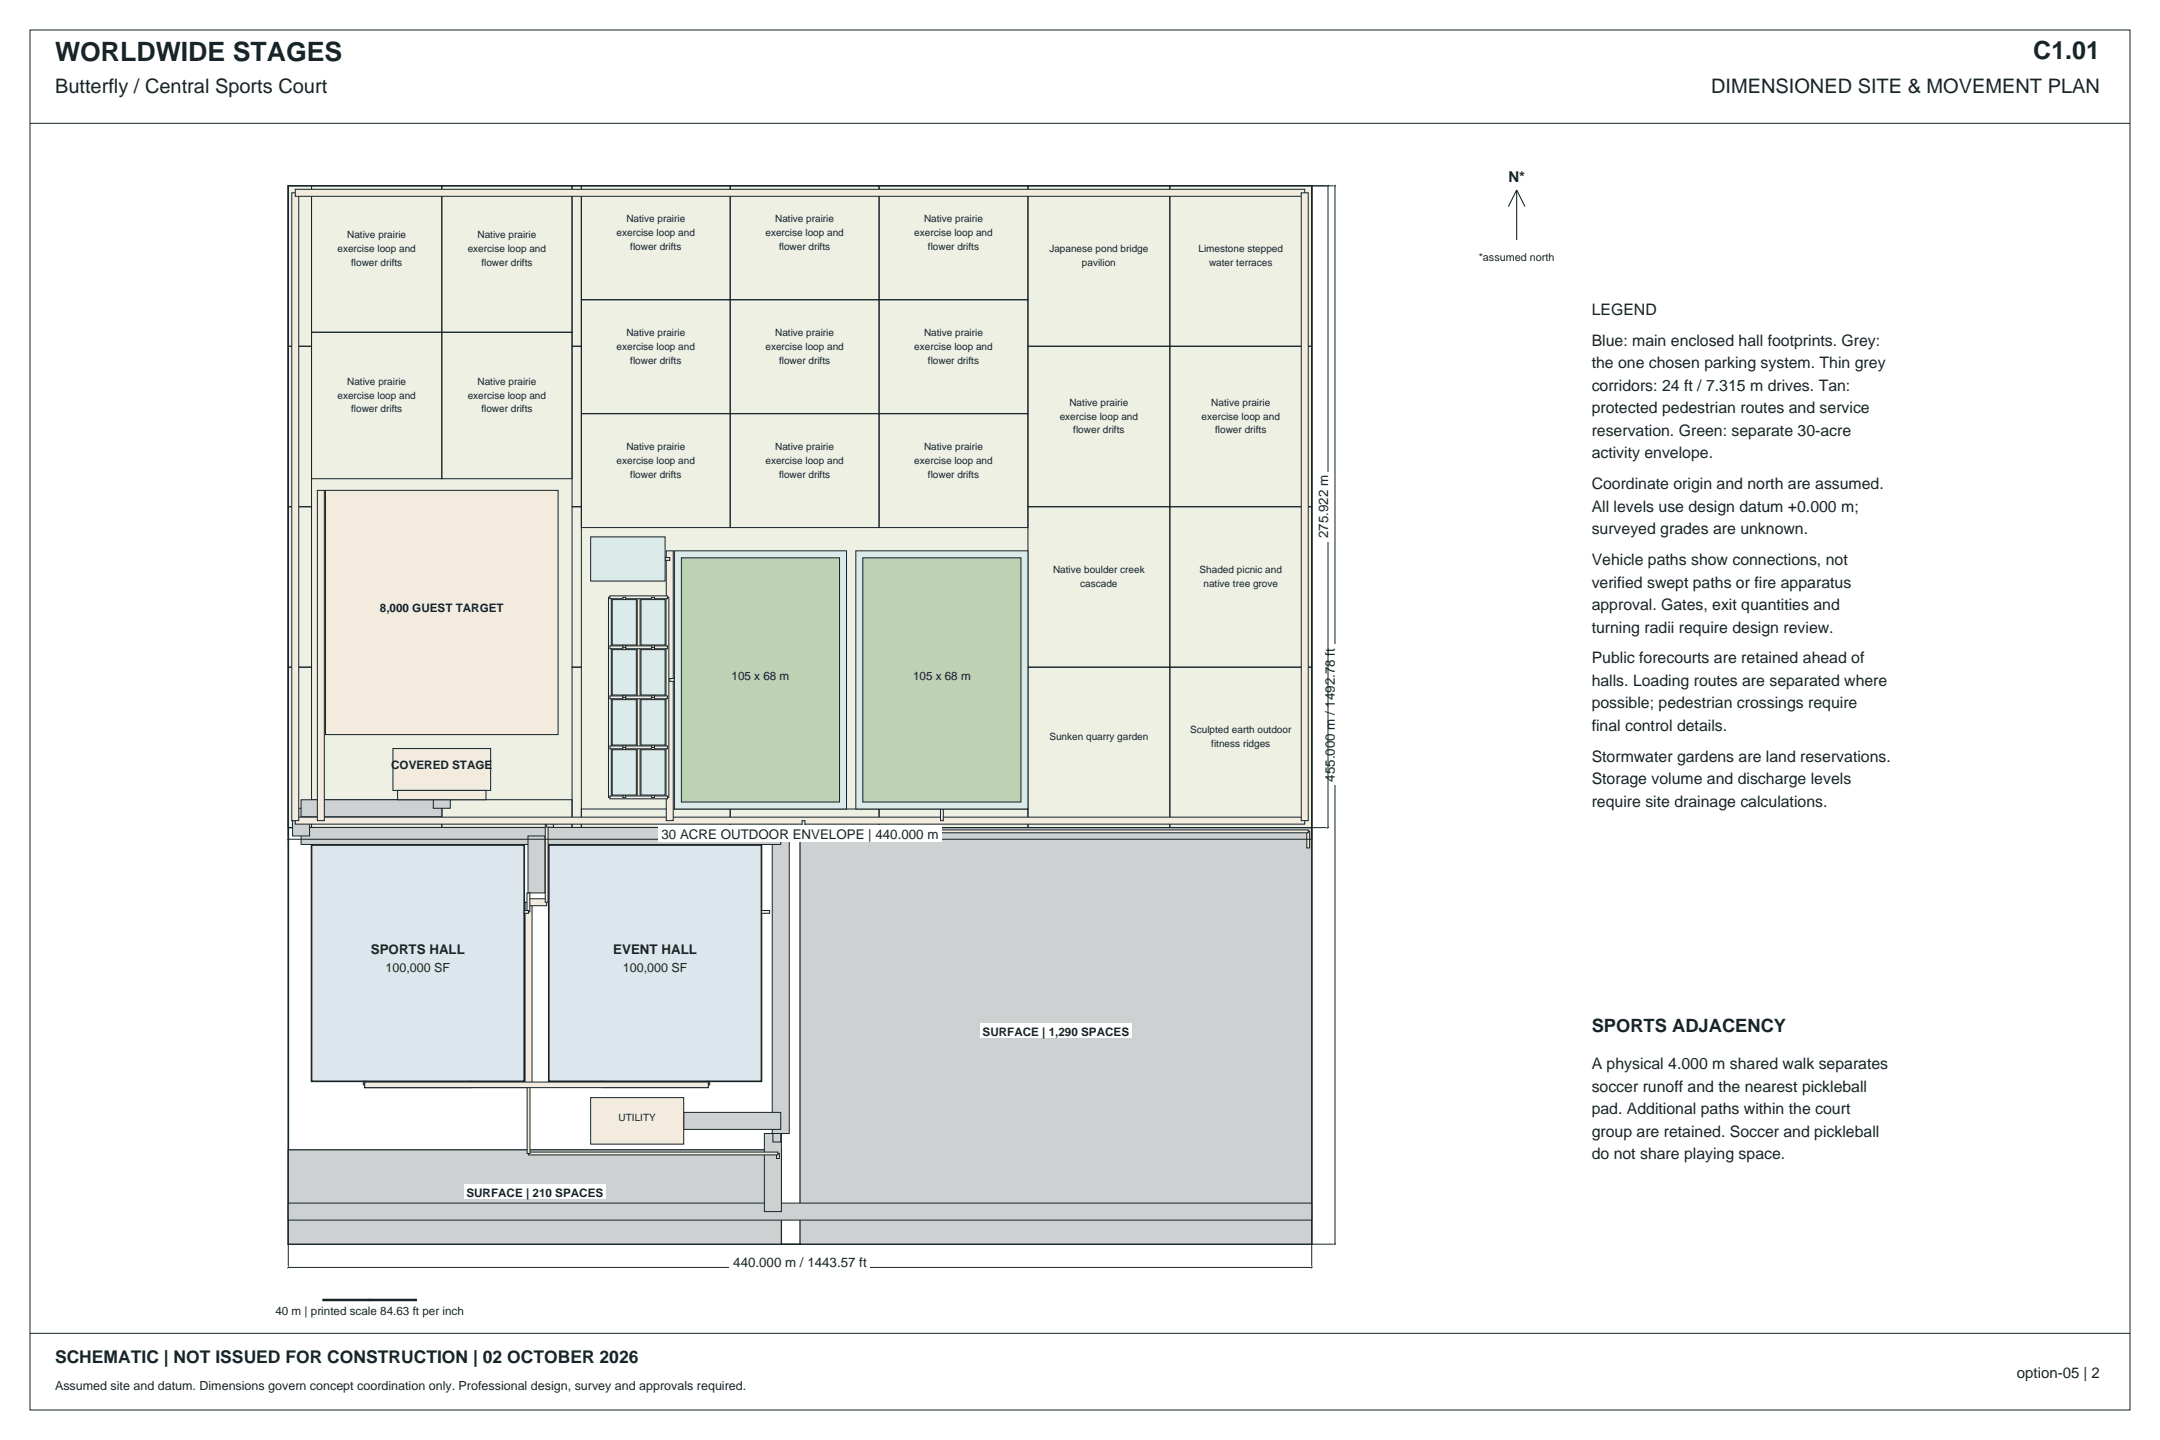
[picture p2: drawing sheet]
<svg xmlns="http://www.w3.org/2000/svg" width="914mm" height="610mm" viewBox="0 0 914 610" stroke-linecap="round" stroke-linejoin="round" font-family="sans-serif">
<defs><g id="words">
<text font-size="11.3" fill="#17242a" x="23.3" y="25.8">WORLDWIDE STAGES</text>
<text font-size="10.6" fill="#17242a" x="860.8" y="25">C1.01</text>
<g font-size="8.5" fill="#17242a">
<text x="23.3" y="39.2">Butterfly / Central Sports Court</text>
<text x="724.3" y="39.2">DIMENSIONED SITE &amp; MOVEMENT PLAN</text>
</g>
<text font-size="7.8" fill="#17242a" x="673.8" y="436.7">SPORTS ADJACENCY</text>
<text font-size="7.4" fill="#17242a" x="23.3" y="577.1">SCHEMATIC | NOT ISSUED FOR CONSTRUCTION | 02 OCTOBER 2026</text>
<g font-size="6.7" fill="#17242a">
<text x="673.8" y="133.3">LEGEND</text>
<text x="673.8" y="146.4">Blue: main enclosed hall footprints. Grey:</text>
<text x="673.8" y="155.9">the one chosen parking system. Thin grey</text>
<text x="673.8" y="165.5">corridors: 24 ft / 7.315 m drives. Tan:</text>
<text x="673.8" y="175">protected pedestrian routes and service</text>
<text x="673.8" y="184.5">reservation. Green: separate 30-acre</text>
<text x="673.8" y="194">activity envelope.</text>
<text x="673.8" y="207.1">Coordinate origin and north are assumed.</text>
<text x="673.8" y="216.6">All levels use design datum +0.000 m;</text>
<text x="673.8" y="226.1">surveyed grades are unknown.</text>
<text x="673.8" y="239.2">Vehicle paths show connections, not</text>
<text x="673.8" y="248.7">verified swept paths or fire apparatus</text>
<text x="673.8" y="258.2">approval. Gates, exit quantities and</text>
<text x="673.8" y="267.8">turning radii require design review.</text>
<text x="673.8" y="280.8">Public forecourts are retained ahead of</text>
<text x="673.8" y="290.3">halls. Loading routes are separated where</text>
<text x="673.8" y="299.9">possible; pedestrian crossings require</text>
<text x="673.8" y="309.4">final control details.</text>
<text x="673.8" y="322.4">Stormwater gardens are land reservations.</text>
<text x="673.8" y="332">Storage volume and discharge levels</text>
<text x="673.8" y="341.5">require site drainage calculations.</text>
<text x="673.8" y="452.6">A physical 4.000 m shared walk separates</text>
<text x="673.8" y="462.1">soccer runoff and the nearest pickleball</text>
<text x="673.8" y="471.7">pad. Additional paths within the court</text>
<text x="673.8" y="481.2">group are retained. Soccer and pickleball</text>
<text x="673.8" y="490.7">do not share playing space.</text>
</g>
<g font-size="6.3" fill="#17242a">
<text x="638.5" y="76.9">N*</text>
<text x="853.8" y="583.5">option-05 | 2</text>
</g>
<g font-size="5.6" fill="#17242a">
<text x="562.2" y="227.9" transform="rotate(-90 562.2 227.9)">275.922 m</text>
<text x="565.1" y="330.9" transform="rotate(-90 565.1 330.9)">455.000 m / 1492.78 ft</text>
<text x="280.1" y="355.3">30 ACRE OUTDOOR ENVELOPE | 440.000 m</text>
<text x="157" y="403.8">SPORTS HALL</text>
<text x="259.6" y="403.8">EVENT HALL</text>
<text x="310.4" y="536.5">440.000 m / 1443.57 ft</text>
</g>
<g font-size="5.3" fill="#17242a">
<text x="163.2" y="411.7">100,000 SF</text>
<text x="263.7" y="411.7">100,000 SF</text>
<text x="23.3" y="588.4">Assumed site and datum. Dimensions govern concept coordination only. Professional design, survey and approvals required.</text>
</g>
<g font-size="4.9" fill="#17242a">
<text x="160.8" y="259.3">8,000 GUEST TARGET</text>
<text x="309.7" y="287.8">105 x 68 m</text>
<text x="386.5" y="287.8">105 x 68 m</text>
<text x="165.6" y="325.7">COVERED STAGE</text>
<text x="416" y="438.5">SURFACE | 1,290 SPACES</text>
<text x="197.5" y="506.7">SURFACE | 210 SPACES</text>
<text x="116.6" y="556.7">40 m | printed scale 84.63 ft per inch</text>
</g>
<text font-size="4.6" fill="#17242a" x="626" y="110.4">*assumed north</text>
<g font-size="4.2" fill="#17242a">
<text x="265.1" y="93.9">Native prairie</text>
<text x="328.2" y="93.9">Native prairie</text>
<text x="391.2" y="93.9">Native prairie</text>
<text x="147" y="100.8">Native prairie</text>
<text x="202.1" y="100.8">Native prairie</text>
<text x="261" y="99.8">exercise loop and</text>
<text x="324" y="99.8">exercise loop and</text>
<text x="387.1" y="99.8">exercise loop and</text>
<text x="142.9" y="106.7">exercise loop and</text>
<text x="198" y="106.7">exercise loop and</text>
<text x="266.8" y="105.7">flower drifts</text>
<text x="329.8" y="105.7">flower drifts</text>
<text x="392.8" y="105.7">flower drifts</text>
<text x="444.3" y="106.7">Japanese pond bridge</text>
<text x="507.4" y="106.7">Limestone stepped</text>
<text x="148.6" y="112.6">flower drifts</text>
<text x="203.8" y="112.6">flower drifts</text>
<text x="458" y="112.6">pavilion</text>
<text x="511.9" y="112.6">water terraces</text>
<text x="265.1" y="142.1">Native prairie</text>
<text x="328.2" y="142.1">Native prairie</text>
<text x="391.2" y="142.1">Native prairie</text>
<text x="261" y="148.1">exercise loop and</text>
<text x="324" y="148.1">exercise loop and</text>
<text x="387.1" y="148.1">exercise loop and</text>
<text x="266.8" y="154">flower drifts</text>
<text x="329.8" y="154">flower drifts</text>
<text x="392.8" y="154">flower drifts</text>
<text x="147" y="162.8">Native prairie</text>
<text x="202.1" y="162.8">Native prairie</text>
<text x="142.9" y="168.7">exercise loop and</text>
<text x="198" y="168.7">exercise loop and</text>
<text x="452.7" y="171.7">Native prairie</text>
<text x="512.8" y="171.7">Native prairie</text>
<text x="148.6" y="174.6">flower drifts</text>
<text x="203.8" y="174.6">flower drifts</text>
<text x="448.6" y="177.6">exercise loop and</text>
<text x="508.7" y="177.6">exercise loop and</text>
<text x="454.4" y="183.5">flower drifts</text>
<text x="514.4" y="183.5">flower drifts</text>
<text x="265.1" y="190.4">Native prairie</text>
<text x="328.2" y="190.4">Native prairie</text>
<text x="391.2" y="190.4">Native prairie</text>
<text x="261" y="196.3">exercise loop and</text>
<text x="324" y="196.3">exercise loop and</text>
<text x="387.1" y="196.3">exercise loop and</text>
<text x="266.8" y="202.2">flower drifts</text>
<text x="329.8" y="202.2">flower drifts</text>
<text x="392.8" y="202.2">flower drifts</text>
<text x="445.8" y="242.6">Native boulder creek</text>
<text x="507.8" y="242.6">Shaded picnic and</text>
<text x="457.3" y="248.5">cascade</text>
<text x="509.5" y="248.5">native tree grove</text>
<text x="503.8" y="310.5">Sculpted earth outdoor</text>
<text x="444.3" y="313.4">Sunken quarry garden</text>
<text x="512.8" y="316.4">fitness ridges</text>
<text x="261.9" y="474.5">UTILITY</text>
</g>
</g></defs>
<path d="M12.7 12.7h889v584.2h-889zM12.7 52.2h889M12.7 564.4h889" fill="none" stroke="#17242a" stroke-width=".42"/>
<path d="M122 78.7h433.3v448h-433.3z" fill="none" stroke="#17242a" stroke-width=".71" stroke-linecap="butt"/>
<path d="M122 78.7h433.3v271.7h-433.3z" fill-rule="evenodd" fill="#edf0e3" stroke="#17242a" stroke-width=".53"/>
<g fill="none" stroke="#17242a" stroke-width=".42">
<path d="M122 78.7h9.9v67.9h-9.9zM131.9 78.7h55.1v62h-55.1zM187 78.7h55.2v62h-55.2zM242.2 78.7h3.9v67.9h-3.9zM246.1 78.7h63v48.2h-63zM309.1 78.7h63v48.2h-63zM372.1 78.7h63.1v48.2h-63.1zM435.2 78.7h60v67.9h-60zM495.2 78.7h60.1v67.9h-60.1zM246.1 126.9h63v48.2h-63zM309.1 126.9h63v48.2h-63zM372.1 126.9h63.1v48.2h-63.1z"/>
<path d="M122 146.6h9.9v67.9h-9.9zM131.9 140.7h55.1v62h-55.1zM187 140.7h55.2v62h-55.2zM242.2 146.6h3.9v67.9h-3.9zM435.2 146.6h60v67.9h-60zM495.2 146.6h60.1v67.9h-60.1zM246.1 175.1h63v48.2h-63zM309.1 175.1h63v48.2h-63zM372.1 175.1h63.1v48.2h-63.1zM122 214.5h9.9v67.9h-9.9zM242.2 214.5h3.9v67.9h-3.9zM435.2 214.5h60v67.9h-60z"/>
<path d="M495.2 214.5h60.1v67.9h-60.1zM122 282.4h9.9v68h-9.9zM242.2 282.4h3.9v68h-3.9zM435.2 282.4h60v68h-60zM495.2 282.4h60.1v68h-60.1zM131.9 338.5h55.1v11.9h-55.1zM187 338.5h55.2v11.9h-55.2zM246.1 342.5h63v7.9h-63zM309.1 342.5h63v7.9h-63zM372.1 342.5h63.1v7.9h-63.1z"/>
</g>
<g fill="#dde6ec" stroke="#17242a" stroke-width=".71" stroke-linecap="butt">
<path d="M131.9 357.7h90v100.1h-90z" fill-rule="evenodd"/>
<path d="M232.3 357.7h90.1v100.1h-90.1z" fill-rule="evenodd"/>
</g>
<g fill="#ced1d1" stroke="#17242a" stroke-width=".53">
<path d="M338.7 350.4h216.6v176.3h-216.6z" fill-rule="evenodd"/>
<path d="M122 486.7h208.8v40h-208.8z" fill-rule="evenodd"/>
</g>
<g fill="#ced1d1" stroke="#17242a" stroke-width=".42">
<path d="M122 509.3h433.3v7.2h-433.3z" fill-rule="evenodd"/>
<path d="M323.6 479.8h7.2v33.1h-7.2z" fill-rule="evenodd"/>
<path d="M327.2 476.2h3.3v7.2h-3.3z" fill-rule="evenodd"/>
<path d="M326.9 353.9h7.2v125.9h-7.2z" fill-rule="evenodd"/>
<path d="M127.5 350.3h203v7.2h-203z" fill-rule="evenodd"/>
<path d="M223.5 353.9h7.2v24.1h-7.2z" fill-rule="evenodd"/>
<path d="M123.9 342.2h7.2v11.7h-7.2z" fill-rule="evenodd"/>
<path d="M127.5 338.6h59.5v7.2h-59.5z" fill-rule="evenodd"/>
<path d="M183.4 338.5h7.2v3.7h-7.2z" fill-rule="evenodd"/>
<path d="M289.4 470.9h41.1v7.2h-41.1z" fill-rule="evenodd"/>
</g>
<g fill="#f3ebdd" stroke="#17242a" stroke-width=".42">
<path d="M154.4 458.1h69.4v2.3h-69.4z" fill-rule="evenodd"/>
<path d="M222.3 381.9h2.9v77.3h-2.9z" fill-rule="evenodd"/>
<path d="M223.8 380.5h7.6v2.9h-7.6z" fill-rule="evenodd"/>
<path d="M230.8 348.7h1.2v33.2h-1.2z" fill-rule="evenodd"/>
<path d="M231.4 347.2h2.9v3h-2.9z" fill-rule="evenodd"/>
<path d="M232.8 347.4h3v1.3h-3z" fill-rule="evenodd"/>
<path d="M153.8 457.8h1.2v1.4h-1.2z" fill-rule="evenodd"/>
<path d="M198.8 457.8h1.2v1.4h-1.2z" fill-rule="evenodd"/>
<path d="M154.4 458.1h45v2.3h-45z" fill-rule="evenodd"/>
<path d="M223.1 378h1.2v8h-1.2z" fill-rule="evenodd"/>
<path d="M221.9 385.4h1.8v1.2h-1.8z" fill-rule="evenodd"/>
<path d="M254.2 457.8h1.2v1.4h-1.2z" fill-rule="evenodd"/>
<path d="M299.3 457.8h1.2v1.4h-1.2z" fill-rule="evenodd"/>
<path d="M254.8 458.1h45.1v2.3h-45.1z" fill-rule="evenodd"/>
<path d="M322.4 385.4h3.4v1.2h-3.4z" fill-rule="evenodd"/>
<path d="M125 345.9h427.3v3h-427.3z" fill-rule="evenodd"/>
<path d="M123.5 81.6h3v265.8h-3z" fill-rule="evenodd"/>
<path d="M125 80.1h427.3v3h-427.3z" fill-rule="evenodd"/>
<path d="M550.9 81.6h2.9v265.8h-2.9z" fill-rule="evenodd"/>
<path d="M282 233.2h3v114.2h-3z" fill-rule="evenodd"/>
<path d="M257.6 252.9h1.2v84.7h-1.2z" fill-rule="evenodd"/>
<path d="M269.8 252.9h1.2v84.7h-1.2z" fill-rule="evenodd"/>
<path d="M281.9 252.9h1.2v84.7h-1.2z" fill-rule="evenodd"/>
<path d="M258.2 337h24.3v1.2h-24.3z" fill-rule="evenodd"/>
<path d="M258.2 315.8h24.3v1.2h-24.3z" fill-rule="evenodd"/>
<path d="M258.2 294.6h24.3v1.2h-24.3z" fill-rule="evenodd"/>
<path d="M258.2 273.4h24.3v1.2h-24.3z" fill-rule="evenodd"/>
<path d="M258.2 252.3h24.3v1.2h-24.3z" fill-rule="evenodd"/>
<path d="M275.9 336.6h1.2v1h-1.2z" fill-rule="evenodd"/>
<path d="M275.9 316.4h1.2v1h-1.2z" fill-rule="evenodd"/>
<path d="M263.7 336.6h1.2v1h-1.2z" fill-rule="evenodd"/>
<path d="M263.7 316.4h1.2v1h-1.2z" fill-rule="evenodd"/>
<path d="M275.9 315.4h1.2v1h-1.2z" fill-rule="evenodd"/>
<path d="M275.9 295.2h1.2v1h-1.2z" fill-rule="evenodd"/>
<path d="M263.7 315.4h1.2v1h-1.2z" fill-rule="evenodd"/>
<path d="M263.7 295.2h1.2v1h-1.2z" fill-rule="evenodd"/>
<path d="M275.9 294.2h1.2v1h-1.2z" fill-rule="evenodd"/>
<path d="M275.9 274h1.2v1h-1.2z" fill-rule="evenodd"/>
<path d="M263.7 294.2h1.2v1h-1.2z" fill-rule="evenodd"/>
<path d="M263.7 274h1.2v1h-1.2z" fill-rule="evenodd"/>
<path d="M275.9 273h1.2v1h-1.2z" fill-rule="evenodd"/>
<path d="M275.9 252.9h1.2v.9h-1.2z" fill-rule="evenodd"/>
<path d="M263.7 273h1.2v1h-1.2z" fill-rule="evenodd"/>
<path d="M263.7 252.9h1.2v.9h-1.2z" fill-rule="evenodd"/>
<path d="M398.1 342.5h1.2v4.9h-1.2z" fill-rule="evenodd"/>
<path d="M283.5 287.2h2v1.2h-2z" fill-rule="evenodd"/>
<path d="M281.6 236h1.9v1.2h-1.9z" fill-rule="evenodd"/>
<path d="M134.3 207.6h3v139.8h-3z" fill-rule="evenodd"/>
<path d="M553.2 351.9h1.2v7.1h-1.2z" fill-rule="evenodd"/>
<path d="M340.1 351.3h213.7v1.2h-213.7z" fill-rule="evenodd"/>
<path d="M339.5 347.4h1.2v4.5h-1.2z" fill-rule="evenodd"/>
<path d="M328.7 488.3h1.2v2.1h-1.2z" fill-rule="evenodd"/>
<path d="M223.8 487.7h105.5v1.2h-105.5z" fill-rule="evenodd"/>
<path d="M223.2 459.2h1.2v29.1h-1.2z" fill-rule="evenodd"/>
<path d="M154.4 458.1h145.5v2.3h-145.5z" fill-rule="evenodd"/>
</g>
<g fill="#dbebe9" stroke="#17242a" stroke-width=".42">
<path d="M362.3 233.2h72.9v109.3h-72.9z" fill-rule="evenodd"/>
<path d="M285.5 233.2h72.9v109.3h-72.9z" fill-rule="evenodd"/>
<path d="M271.4 317.4h10.2v19.2h-10.2z" fill-rule="evenodd"/>
<path d="M259.2 317.4h10.2v19.2h-10.2z" fill-rule="evenodd"/>
<path d="M271.4 296.2h10.2v19.2h-10.2z" fill-rule="evenodd"/>
<path d="M259.2 296.2h10.2v19.2h-10.2z" fill-rule="evenodd"/>
<path d="M271.4 275h10.2v19.2h-10.2z" fill-rule="evenodd"/>
<path d="M259.2 275h10.2v19.2h-10.2z" fill-rule="evenodd"/>
<path d="M271.4 253.8h10.2v19.2h-10.2z" fill-rule="evenodd"/>
<path d="M259.2 253.8h10.2v19.2h-10.2z" fill-rule="evenodd"/>
<path d="M250 227.3h31.6v18.7h-31.6z" fill-rule="evenodd"/>
</g>
<g fill="#bcd2b2" stroke="#17242a" stroke-width=".42">
<path d="M365.3 236.1h66.9v103.4h-66.9z" fill-rule="evenodd"/>
<path d="M288.4 236.1h67v103.4h-67z" fill-rule="evenodd"/>
</g>
<g fill="#f3ebdd" stroke="#17242a" stroke-width=".42">
<path d="M137.8 207.6h98.5v103.4h-98.5z" fill-rule="evenodd"/>
<path d="M166.3 316.9h41.4v17.7h-41.4z" fill-rule="evenodd"/>
<path d="M168.3 334.6h37.4v3.9h-37.4z" fill-rule="evenodd"/>
<path d="M250 464.7h39.4v19.7h-39.4z" fill-rule="evenodd"/>
</g>
<g fill="#fff">
<path d="M414.9 433.2h64.2v6.4h-64.2z" fill-rule="evenodd"/>
<path d="M196.4 501.4h60v6.4h-60z" fill-rule="evenodd"/>
</g>
<path d="M122 526.7v9.3M122 536.5h433.3M555.3 526.7v9.3" fill="none" stroke="#17242a" stroke-width=".42"/>
<path d="M122.4 536.2l-.7 .7M555.6 536.2l-.6 .7" fill="none" stroke="#17242a" stroke-width=".46"/>
<path d="M309 530.5h59.3v7.1h-59.3z" fill-rule="evenodd" fill="#fff"/>
<path d="M555.3 78.7h9.3M565.1 78.7v448M555.3 526.7h9.3" fill="none" stroke="#17242a" stroke-width=".42"/>
<path d="M565.5 78.3l-.7 .7M565.5 526.4l-.7 .6" fill="none" stroke="#17242a" stroke-width=".46"/>
<path d="M559.1 273h7.1v59.3h-7.1z" fill-rule="evenodd" fill="#fff"/>
<path d="M642.1 80.4v21.2M642.1 80.4l-3.6 7.1M642.1 80.4l3.5 7.1M122.4 354.9l-.7 .7M555.6 354.9l-.6 .7" fill="none" stroke="#17242a" stroke-width=".46"/>
<path d="M122 350.4v4.3M122 355.3h433.3M555.3 350.4v4.3" fill="none" stroke="#17242a" stroke-width=".42"/>
<path d="M278.6 349.3h120.1v7h-120.1z" fill-rule="evenodd" fill="#fff"/>
<path d="M555.3 78.7h6.3M562.2 78.7v271.7M555.3 350.4h6.3" fill="none" stroke="#17242a" stroke-width=".42"/>
<path d="M562.5 78.3l-.7 .7M562.5 350l-.7 .7" fill="none" stroke="#17242a" stroke-width=".46"/>
<path d="M556.2 199.8h7v29.5h-7z" fill-rule="evenodd" fill="#fff"/>
<path d="M136.8 550.3h39.4" fill="none" stroke="#17242a" stroke-width="1.1" stroke-linecap="butt"/>
<path d="M136.8 549.8v1M156.5 549.8v1M176.2 549.8v1" fill="none" stroke="#17242a" stroke-width=".71" stroke-linecap="butt"/>
<use href="#words"/>
</svg>
